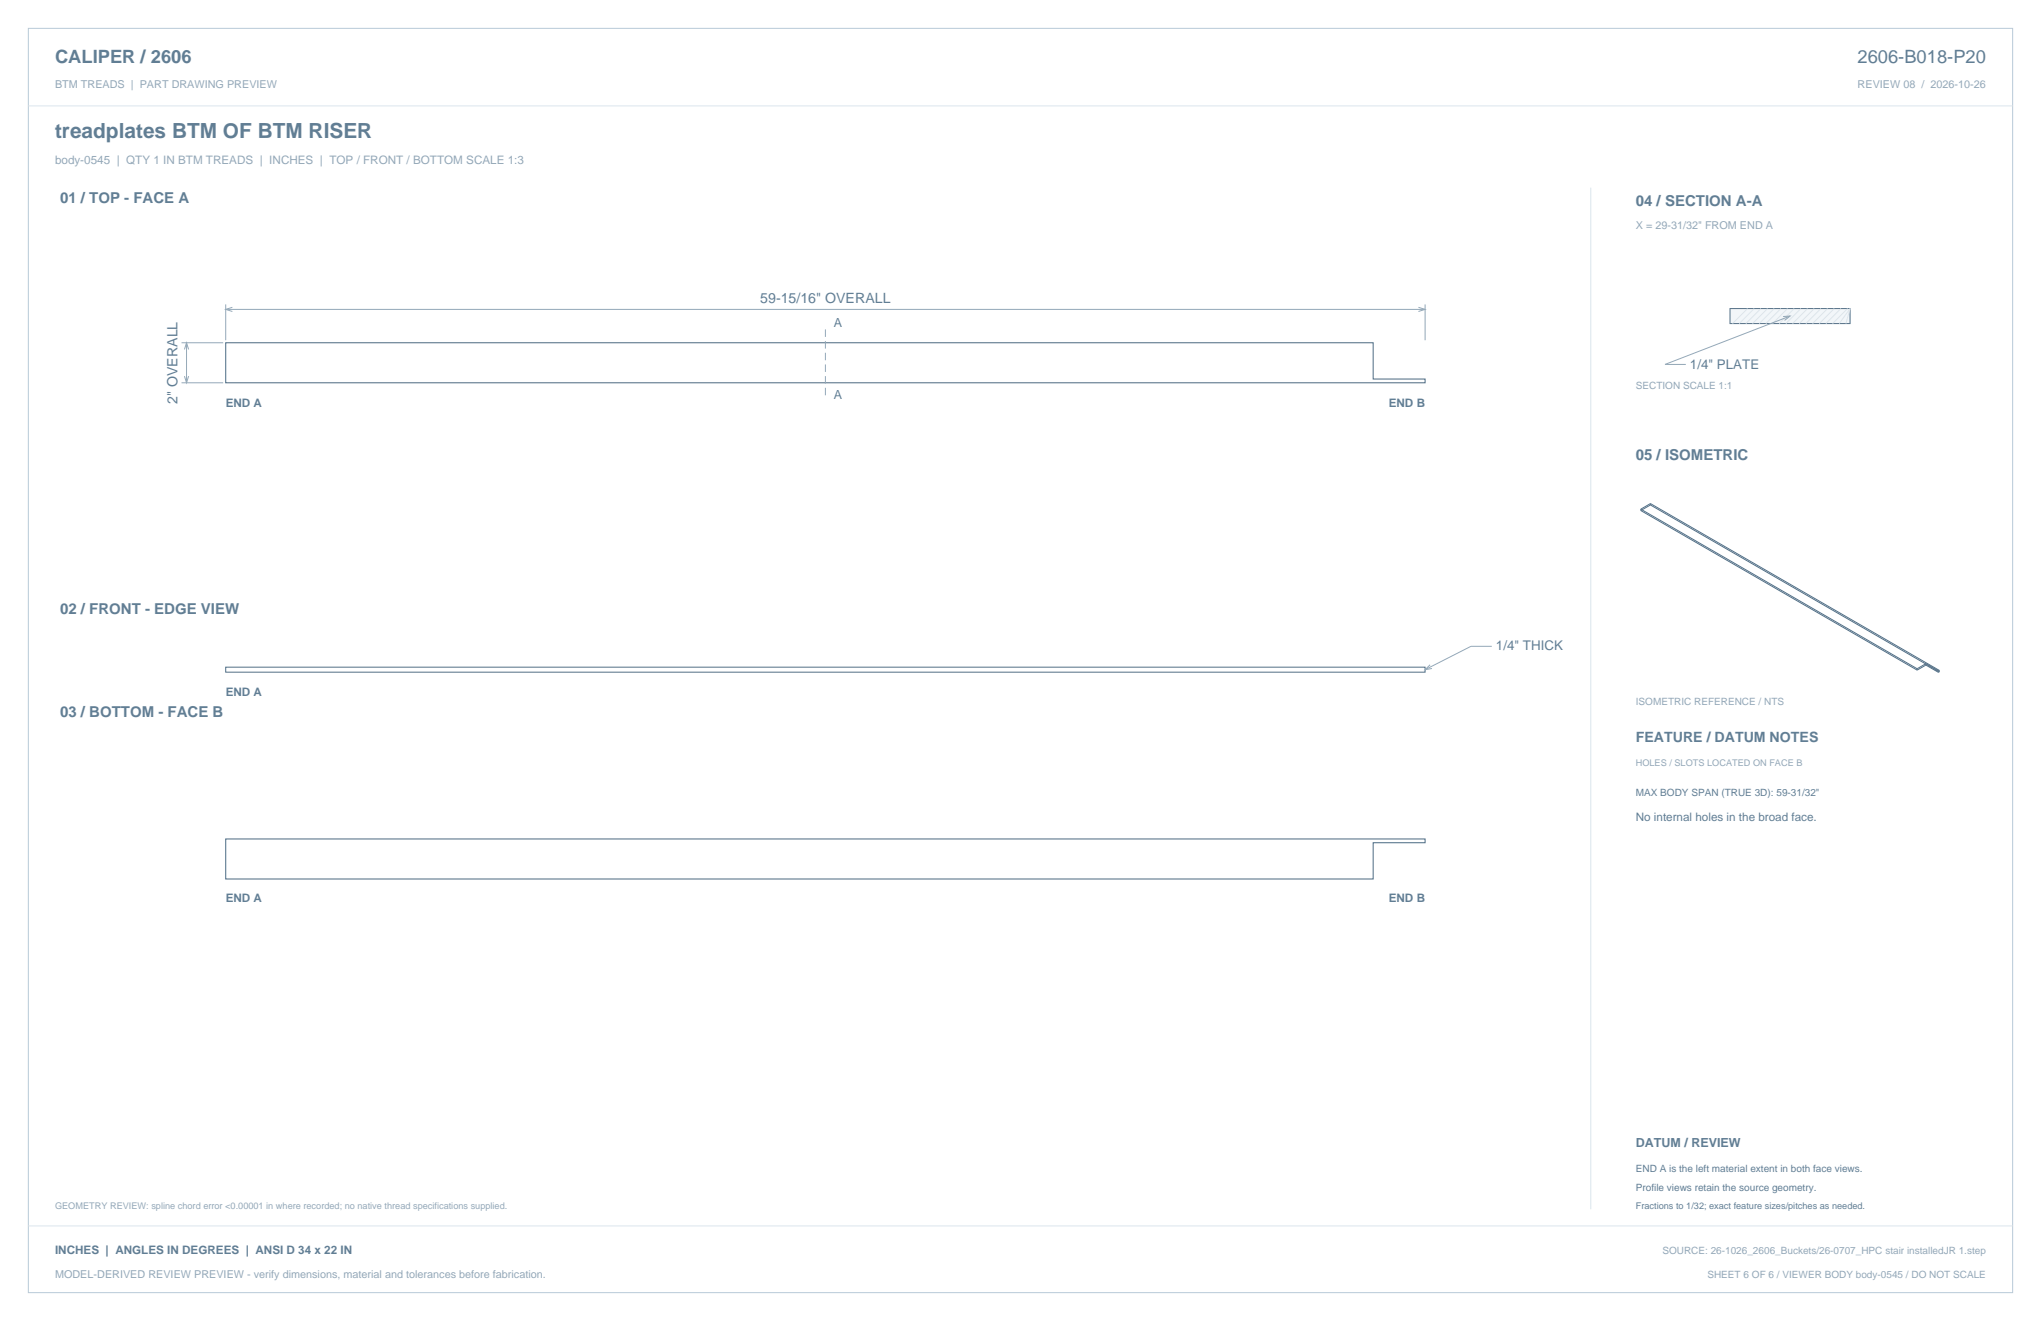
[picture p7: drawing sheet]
<svg xmlns="http://www.w3.org/2000/svg" width="864mm" height="559mm" viewBox="0 0 864 559" stroke-linecap="round" stroke-linejoin="round" font-family="sans-serif">
<defs><g id="words">
<text font-size="8.8" fill="#617e94" x="23.3" y="58.2">treadplates BTM OF BTM RISER</text>
<g font-size="7.8" fill="#617e94">
<text x="23.3" y="26.8">CALIPER / 2606</text>
<text x="786" y="26.8">2606-B018-P20</text>
</g>
<g font-size="6.3" fill="#617e94">
<text x="25.4" y="86.1">01 / TOP - FACE A</text>
<text x="692.1" y="87.1">04 / SECTION A-A</text>
<text x="692.1" y="194.4">05 / ISOMETRIC</text>
<text x="25.4" y="259.6">02 / FRONT - EDGE VIEW</text>
<text x="25.4" y="303.4">03 / BOTTOM - FACE B</text>
</g>
<g font-size="6" fill="#617e94">
<text x="321.7" y="128.1">59-15/16&quot; OVERALL</text>
<text x="75" y="170.9" transform="rotate(-90 75 170.9)">2&quot; OVERALL</text>
<text x="692.1" y="314">FEATURE / DATUM NOTES</text>
</g>
<g font-size="5.6" fill="#617e94">
<text x="715.1" y="155.9">1/4&quot; PLATE</text>
<text x="633" y="275.2">1/4&quot; THICK</text>
</g>
<g font-size="5.3" fill="#617e94">
<text x="352.8" y="138.3">A</text>
<text x="352.8" y="169">A</text>
<text x="692.1" y="485.1">DATUM / REVIEW</text>
</g>
<text font-size="4.9" fill="#93a8b9" x="23.3" y="69.5">body-0545 | QTY 1 IN BTM TREADS | INCHES | TOP / FRONT / BOTTOM SCALE 1:3</text>
<g font-size="4.9" fill="#617e94">
<text x="95.5" y="172.2">END A</text>
<text x="587.6" y="172.2">END B</text>
<text x="95.5" y="294.2">END A</text>
<text x="692.1" y="347.5">No internal holes in the broad face.</text>
<text x="95.5" y="381.7">END A</text>
<text x="587.6" y="381.7">END B</text>
<text x="23.3" y="530.6">INCHES | ANGLES IN DEGREES | ANSI D 34 x 22 IN</text>
</g>
<g font-size="4.6" fill="#93a8b9">
<text x="23.3" y="37">BTM TREADS | PART DRAWING PREVIEW</text>
<text x="786" y="37">REVIEW 08 / 2026-10-26</text>
<text x="692.1" y="97">X = 29-31/32&quot; FROM END A</text>
<text x="23.3" y="540.5">MODEL-DERIVED REVIEW PREVIEW - verify dimensions, material and tolerances before fabrication.</text>
</g>
<g font-size="4.2" fill="#93a8b9">
<text x="692.1" y="164.7">SECTION SCALE 1:1</text>
<text x="692.1" y="298.1">ISOMETRIC REFERENCE / NTS</text>
<text x="703.4" y="530.6">SOURCE: 26-1026_2606_Buckets/26-0707_HPC stair installedJR 1.step</text>
<text x="722.4" y="540.5">SHEET 6 OF 6 / VIEWER BODY body-0545 / DO NOT SCALE</text>
</g>
<g font-size="4.2" fill="#617e94">
<text x="692.1" y="336.9">MAX BODY SPAN (TRUE 3D): 59-31/32&quot;</text>
<text x="692.1" y="495.7">END A is the left material extent in both face views.</text>
<text x="692.1" y="503.8">Profile views retain the source geometry.</text>
</g>
<g font-size="3.9" fill="#93a8b9">
<text x="692.1" y="323.8">HOLES / SLOTS LOCATED ON FACE B</text>
<text x="23.3" y="511.5">GEOMETRY REVIEW: spline chord error &lt;0.00001 in where recorded; no native thread specifications supplied.</text>
</g>
<text font-size="3.9" fill="#617e94" x="692.1" y="511.5">Fractions to 1/32; exact feature sizes/pitches as needed.</text>
</g></defs>
<path d="M12 12h839.6v534.8h-839.6z" fill="none" stroke="#b8cad8" stroke-width=".42"/>
<path d="M12 44.8h839.6M673.1 79.4v432.1" fill="none" stroke="#dbe5ed" stroke-width=".42"/>
<path d="M95.5 145h485.5v15.3h22v1.6h-507.5zM95.5 354.9h507.5v1.6h-22v15.3h-485.5z" fill="none" stroke="#536f85" stroke-width=".44"/>
<path d="M95.5 128.8v15.1M95.5 130.9h507.5M98.3 130l-2.8 .9 2.8 .9M600.2 130l2.8 .9-2.8 .9M603 128.8v15.1M76.8 145h17.6M78 147.8l.9-2.8 .9 2.8M78 159.1l.9 2.8 .9-2.8M78.9 145v16.9M76.8 161.9h17.6M631.2 273.4h-8.8l-19.4 9.9M605.1 281.2l-2.1 2.1 2.9-.5" fill="none" stroke="#93a8b9" stroke-width=".42"/>
<path d="M349.2 139.3v27.9" fill="none" stroke="#93a8b9" stroke-width=".42" stroke-dasharray="3.2 1.8" stroke-linecap="butt"/>
<path d="M95.5 282.2h507.5v2.1h-507.5z" fill="none" stroke="#536f85" stroke-width=".42"/>
<path d="M732 130.5h50.8v6.4h-50.8z" fill-rule="evenodd" fill="#f2f6f9" stroke="#536f85" stroke-width=".42"/>
<g fill="none" stroke="#dbe5ed" stroke-width=".42">
<path d="M739.4 130.5l-6.3 6.4M742.2 130.5l-6.3 6.4M745.1 130.5l-6.4 6.4M747.9 130.5l-6.4 6.4M750.7 130.5l-6.3 6.4M753.5 130.5l-6.3 6.4M756.4 130.5l-6.4 6.4M759.2 130.5l-6.4 6.4M762 130.5l-6.4 6.4M764.8 130.5l-6.3 6.4M767.6 130.5l-6.3 6.4M770.5 130.5l-6.4 6.4"/>
<path d="M773.3 130.5l-6.4 6.4M776.1 130.5l-6.3 6.4M778.2 136.9l4.6-6.4-1.8 6.4M778.9 130.5l-6.3 6.4M781.8 130.5l-6.4 6.4M12 518.6h839.6"/>
</g>
<path d="M754.5 133.9l2.9-.2-2.3 1.8M757.4 133.7l-52.9 20.5h8.8" fill="none" stroke="#93a8b9" stroke-width=".42"/>
<g fill="none" stroke="#536f85" stroke-width=".42">
<path d="M694.3 215.4v.6M694.3 215.4l116.9 67.5M694.3 216l116.9 67.5M698.3 213.6l122.3 70.6M698.3 213l122.3 70.6M698.3 213.6l-4 2.4M698.3 213v.6M698.3 213l-4 2.4M811.2 282.9v.6M814.9 281.3l-3.7 2.2M814.9 280.8l-3.7 2.1M814.9 280.8l5.3 3"/>
<path d="M814.9 280.8v.5M814.9 281.3l5.3 3.1M820.2 283.8v.6M820.6 283.6l-.4 .2M820.6 283.6v.6M820.6 284.2l-.4 .2"/>
</g>
<use href="#words"/>
</svg>
